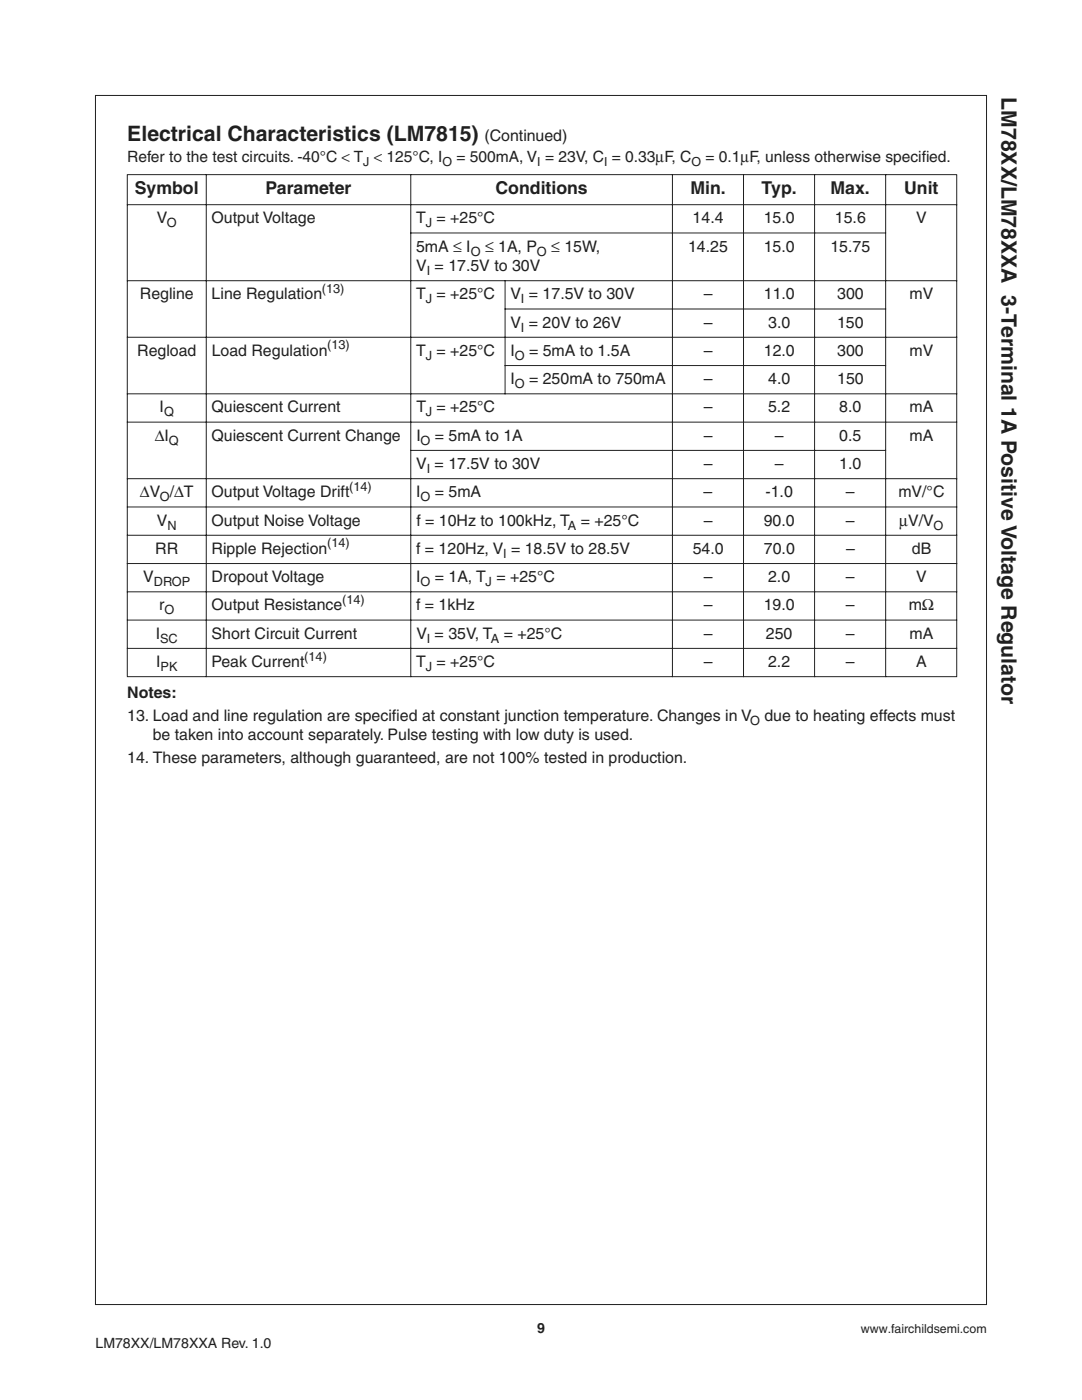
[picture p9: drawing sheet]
<svg xmlns="http://www.w3.org/2000/svg" width="216mm" height="279mm" viewBox="0 0 216 279" stroke-linecap="round" stroke-linejoin="round" font-family="sans-serif">
<defs><g id="words">
<g font-size="4.2" fill="#231f20">
<text x="199.8" y="19.4" transform="rotate(90 199.8 19.4)">LM78XX/LM78XXA 3-Terminal 1A Positive Voltage Regulator</text>
<text x="25.4" y="28.2">Electrical Characteristics (LM7815)</text>
</g>
<g font-size="3.5" fill="#231f20">
<text x="26.9" y="38.8">Symbol</text>
<text x="53" y="38.8">Parameter</text>
<text x="98.9" y="38.8">Conditions</text>
<text x="137.8" y="38.8">Min.</text>
<text x="151.9" y="38.8">Typ.</text>
<text x="165.7" y="38.8">Max.</text>
<text x="180.4" y="38.8">Unit</text>
</g>
<g font-size="3.2" fill="#231f20">
<text x="96.7" y="28.2">(Continued)</text>
<text x="31.3" y="44.6">V</text>
<text x="42.2" y="44.6">Output Voltage</text>
<text x="83.1" y="44.6">T = +25°C</text>
<text x="138.2" y="44.6">14.4</text>
<text x="152.4" y="44.6">15.0</text>
<text x="166.6" y="44.6">15.6</text>
<text x="182.8" y="44.6">V</text>
<text x="83" y="50.2">5mA ≤ I</text>
<text x="96.8" y="50.2">≤ 1A, P</text>
<text x="110" y="50.2">≤ 15W,</text>
<text x="137.3" y="50.2">14.25</text>
<text x="152.4" y="50.2">15.0</text>
<text x="165.7" y="50.2">15.75</text>
<text x="27.9" y="59.7">Regline</text>
<text x="42.2" y="59.7">Line Regulation</text>
<text x="83" y="59.7">T = +25°C</text>
<text x="83" y="54.1">V = 17.5V to 30V</text>
<text x="101.9" y="59.7">V = 17.5V to 30V</text>
<text x="140.4" y="59.7">–</text>
<text x="152.4" y="59.7">11.0</text>
<text x="167" y="59.7">300</text>
<text x="181.5" y="59.7">mV</text>
<text x="101.8" y="65.4">V = 20V to 26V</text>
<text x="140.4" y="65.4">–</text>
<text x="153.3" y="65.4">3.0</text>
<text x="167" y="65.4">150</text>
<text x="27.4" y="71">Regload</text>
<text x="42.2" y="71">Load Regulation</text>
<text x="83" y="71">T = +25°C</text>
<text x="101.9" y="71">I</text>
<text x="105.6" y="71">= 5mA to 1.5A</text>
<text x="140.4" y="71">–</text>
<text x="152.4" y="71">12.0</text>
<text x="167" y="71">300</text>
<text x="181.5" y="71">mV</text>
<text x="101.8" y="76.7">I</text>
<text x="105.6" y="76.7">= 250mA to 750mA</text>
<text x="140.4" y="76.7">–</text>
<text x="153.3" y="76.7">4.0</text>
<text x="167.1" y="76.7">150</text>
<text x="31.9" y="82.3">I</text>
<text x="42.2" y="82.3">Quiescent Current</text>
<text x="83.1" y="82.3">T = +25°C</text>
<text x="140.4" y="82.3">–</text>
<text x="153.3" y="82.3">5.2</text>
<text x="167.5" y="82.3">8.0</text>
<text x="181.5" y="82.3">mA</text>
<text x="30.9" y="87.9">∆I</text>
<text x="42.2" y="87.9">Quiescent Current Change</text>
<text x="83.1" y="87.9">I</text>
<text x="86.8" y="87.9">= 5mA to 1A</text>
<text x="140.4" y="87.9">–</text>
<text x="154.6" y="87.9">–</text>
<text x="167.5" y="87.9">0.5</text>
<text x="181.5" y="87.9">mA</text>
<text x="83" y="93.6">V = 17.5V to 30V</text>
<text x="140.4" y="93.6">–</text>
<text x="154.6" y="93.6">–</text>
<text x="167.5" y="93.6">1.0</text>
<text x="27.9" y="99.2">∆V /∆T</text>
<text x="42.2" y="99.2">Output Voltage Drift</text>
<text x="83" y="99.2">I</text>
<text x="86.8" y="99.2">= 5mA</text>
<text x="140.4" y="99.2">–</text>
<text x="152.7" y="99.2">-1.0</text>
<text x="168.8" y="99.2">–</text>
<text x="179.3" y="99.2">mV/°C</text>
<text x="31.3" y="104.9">V</text>
<text x="42.2" y="104.9">Output Noise Voltage</text>
<text x="83.1" y="104.9">f = 10Hz to 100kHz, T = +25°C</text>
<text x="140.4" y="104.9">–</text>
<text x="152.4" y="104.9">90.0</text>
<text x="168.8" y="104.9">–</text>
<text x="179.4" y="104.9">µV/V</text>
<text x="31" y="110.5">RR</text>
<text x="42.2" y="110.5">Ripple Rejection</text>
<text x="83" y="110.5">f = 120Hz, V = 18.5V to 28.5V</text>
<text x="138.2" y="110.5">54.0</text>
<text x="152.4" y="110.5">70.0</text>
<text x="168.8" y="110.5">–</text>
<text x="182" y="110.5">dB</text>
<text x="28.6" y="116.2">V</text>
<text x="42.2" y="116.2">Dropout Voltage</text>
<text x="83.1" y="116.2">I</text>
<text x="86.8" y="116.2">= 1A, T = +25°C</text>
<text x="140.4" y="116.2">–</text>
<text x="153.3" y="116.2">2.0</text>
<text x="168.8" y="116.2">–</text>
<text x="182.8" y="116.2">V</text>
<text x="31.8" y="121.8">r</text>
<text x="42.2" y="121.8">Output Resistance</text>
<text x="83" y="121.8">f = 1kHz</text>
<text x="140.4" y="121.8">–</text>
<text x="152.4" y="121.8">19.0</text>
<text x="168.8" y="121.8">–</text>
<text x="181.3" y="121.8">mΩ</text>
<text x="31.1" y="127.5">I</text>
<text x="42.2" y="127.5">Short Circuit Current</text>
<text x="83.1" y="127.5">V = 35V, T</text>
<text x="100.5" y="127.5">= +25°C</text>
<text x="140.4" y="127.5">–</text>
<text x="152.8" y="127.5">250</text>
<text x="168.8" y="127.5">–</text>
<text x="181.5" y="127.5">mA</text>
<text x="31.1" y="133.1">I</text>
<text x="42.2" y="133.1">Peak Current</text>
<text x="83" y="133.1">T = +25°C</text>
<text x="140.4" y="133.1">–</text>
<text x="153.3" y="133.1">2.2</text>
<text x="168.8" y="133.1">–</text>
<text x="182.8" y="133.1">A</text>
<text x="25.4" y="139.3">Notes:</text>
<text x="25.4" y="143.9">13. Load and line regulation are specif</text>
<text x="78.2" y="143.9">ied at constant junction temperature. Changes in V</text>
<text x="152.5" y="143.9">due to heating effects must</text>
<text x="30.5" y="147.7">be taken into account separately. Pulse testing with low duty is used.</text>
<text x="25.4" y="152.3">14. These parameters, although guaranteed, are not 100% tested in production.</text>
</g>
<g font-size="3.1" fill="#231f20">
<text x="25.4" y="32.4">Refer to the test circuits. -40°C &lt; T &lt; 125°C, I</text>
<text x="91.1" y="32.4">= 500mA, V = 23V, C = 0.33µF, C</text>
<text x="140.7" y="32.4">= 0.1µF, unless otherwise specif</text>
<text x="183.9" y="32.4">ied.</text>
</g>
<g font-size="2.8" fill="#231f20">
<text x="19" y="268.9">LM78XX/LM78XXA Rev. 1.0</text>
<text x="107.2" y="266">9</text>
</g>
<g font-size="2.5" fill="#231f20">
<text x="72.5" y="33.2">J</text>
<text x="88.3" y="33.2">O</text>
<text x="107.2" y="33.2">I</text>
<text x="120.5" y="33.2">I</text>
<text x="138" y="33.2">O</text>
<text x="33.3" y="45.3">O</text>
<text x="85" y="45.3">J</text>
<text x="93.9" y="51">O</text>
<text x="107.2" y="51">O</text>
<text x="64.2" y="58.5">(13)</text>
<text x="85.1" y="54.9">I</text>
<text x="85" y="60.5">J</text>
<text x="104" y="60.5">I</text>
<text x="65.3" y="69.7">(13)</text>
<text x="85" y="71.8">J</text>
<text x="102.7" y="71.8">O</text>
<text x="104" y="66.2">I</text>
<text x="102.7" y="77.5">O</text>
<text x="32.7" y="83.1">Q</text>
<text x="85" y="83.1">J</text>
<text x="33.7" y="88.7">Q</text>
<text x="83.9" y="88.7">O</text>
<text x="85.1" y="94.4">I</text>
<text x="31.9" y="100">O</text>
<text x="69.7" y="98">(14)</text>
<text x="83.9" y="100">O</text>
<text x="33.4" y="105.7">N</text>
<text x="113.3" y="105.7">A</text>
<text x="186.2" y="105.7">O</text>
<text x="65.3" y="109.3">(14)</text>
<text x="100.4" y="111.3">I</text>
<text x="30.7" y="117">DROP</text>
<text x="83.9" y="117">O</text>
<text x="96.9" y="117">J</text>
<text x="32.8" y="122.6">O</text>
<text x="68.3" y="120.5">(14)</text>
<text x="32" y="128.3">SC</text>
<text x="60.7" y="131.8">(14)</text>
<text x="85.1" y="128.3">I</text>
<text x="97.9" y="128.3">A</text>
<text x="32" y="133.9">PK</text>
<text x="85" y="133.9">J</text>
<text x="149.7" y="144.7">O</text>
<text x="171.8" y="266">www.fairchildsemi.com</text>
</g>
</g></defs>
<g fill="none" stroke="#231f20" stroke-width=".2">
<path d="M19 19.1h177.8v241.2h-177.8zM25.3 34.9h165.7M25.4 34.9v100.1M41.2 34.8v100.3M82 34.8v100.3M134.2 34.8v100.3M148.4 34.8v100.3M162.5 34.8v100.3M176.7 34.8v100.3M190.9 34.9v100.1M25.3 40.9h165.7M25.3 56h165.7"/>
<path d="M81.9 46.5h94.9M100.8 55.9v22.8M25.3 67.3h165.7M25.3 78.6h165.7M100.7 61.7h76.1M100.7 73h76.1M25.3 84.2h165.7M25.3 95.5h165.7M81.9 89.9h94.9M25.3 101.2h165.7M25.3 106.8h165.7M25.3 112.5h165.7"/>
<path d="M25.3 118.1h165.7M25.3 123.8h165.7M25.3 129.4h165.7M25.3 135h165.7"/>
</g>
<use href="#words"/>
</svg>
